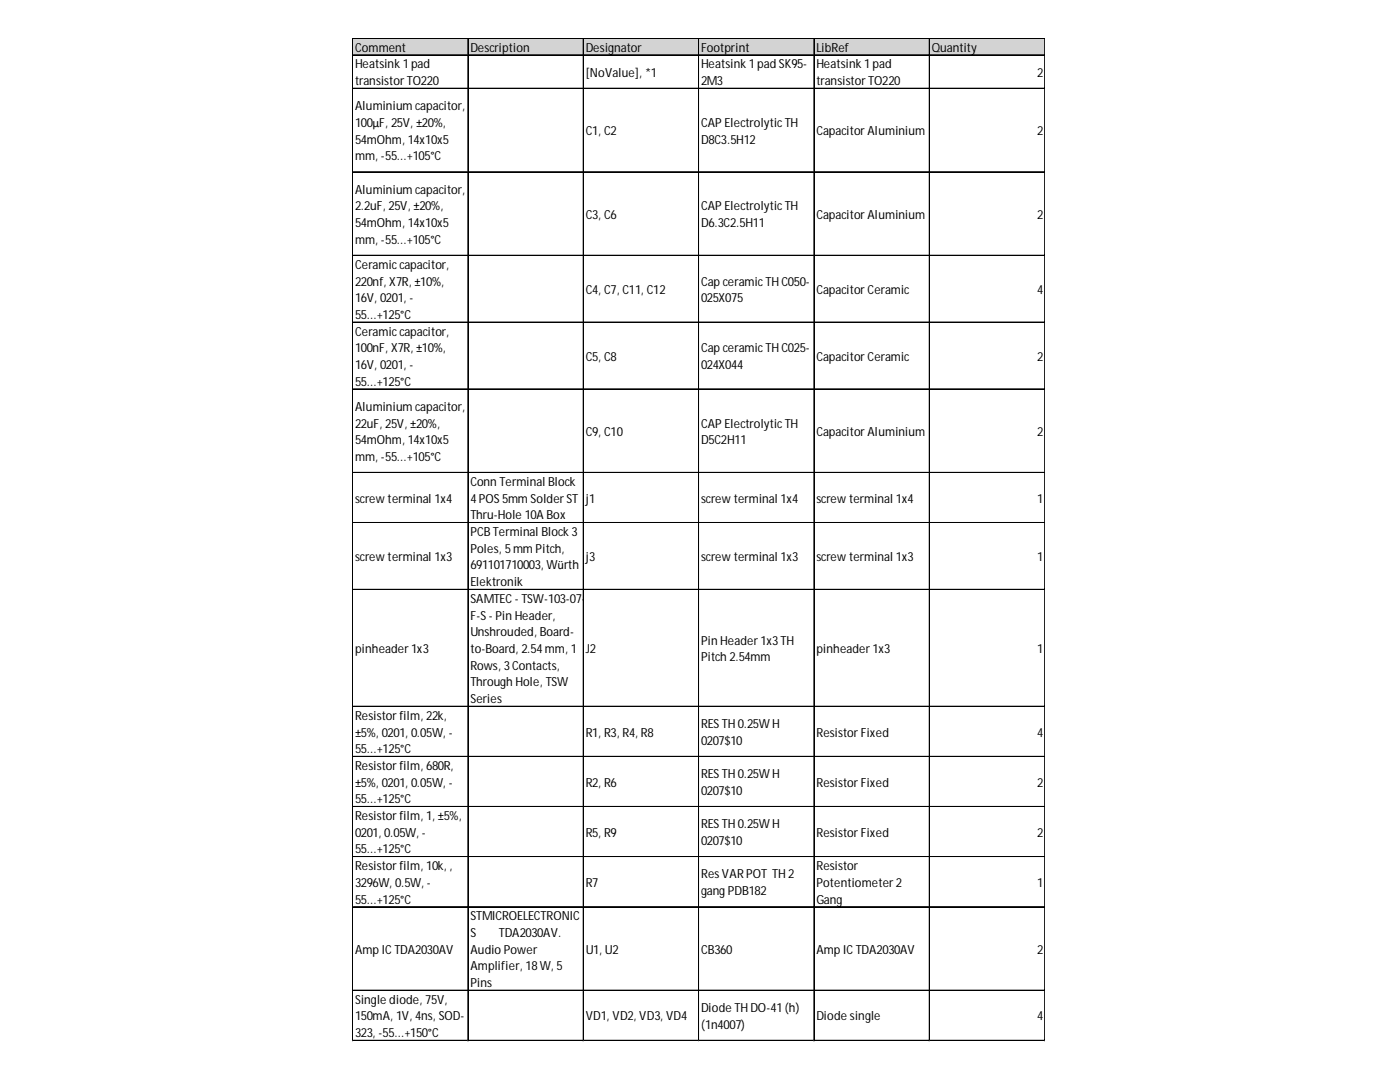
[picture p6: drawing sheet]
<svg xmlns="http://www.w3.org/2000/svg" width="279mm" height="216mm" viewBox="0 0 279 216" stroke-linecap="round" stroke-linejoin="round" font-family="sans-serif">
<defs><g id="words">
<g font-size="2.5">
<text x="70.8" y="10.3">Comment</text>
<text x="93.9" y="10.3">Description</text>
<text x="116.9" y="10.3">Designator</text>
<text x="139.9" y="10.3">Footprint</text>
<text x="162.9" y="10.3">LibRef</text>
<text x="186" y="10.3">Quantity</text>
<text x="70.8" y="13.6">Heatsink 1pad</text>
<text x="70.8" y="17">transistor TO220</text>
<text x="116.9" y="15.3">[NoValue], *1</text>
<text x="139.9" y="13.6">Heatsink 1pad SK95-</text>
<text x="139.9" y="17">2M3</text>
<text x="162.9" y="13.6">Heatsink 1pad</text>
<text x="162.9" y="17">transistor TO220</text>
<text x="207" y="15.3">2</text>
<text x="70.8" y="22">Aluminium capacitor,</text>
<text x="70.8" y="25.3">100μF, 25V, ±20%,</text>
<text x="70.8" y="28.6">54mOhm, 14x10x5</text>
<text x="116.9" y="27">C1, C2</text>
<text x="139.9" y="25.3">CAP Electrolytic TH</text>
<text x="139.9" y="28.6">D8C3.5H12</text>
<text x="162.9" y="27">Capacitor Aluminium</text>
<text x="207" y="27">2</text>
<text x="70.8" y="32">mm, -55...+105°C</text>
<text x="70.8" y="38.6">Aluminium capacitor,</text>
<text x="70.8" y="42">2.2uF, 25V, ±20%,</text>
<text x="139.9" y="42">CAP Electrolytic TH</text>
<text x="70.8" y="45.3">54mOhm, 14x10x5</text>
<text x="116.9" y="43.6">C3, C6</text>
<text x="139.9" y="45.3">D6.3C2.5H11</text>
<text x="162.9" y="43.6">Capacitor Aluminium</text>
<text x="207" y="43.6">2</text>
<text x="70.8" y="48.6">mm, -55...+105°C</text>
<text x="70.8" y="53.6">Ceramic capacitor,</text>
<text x="70.8" y="57">220nf, X7R, ±10%,</text>
<text x="116.9" y="58.6">C4, C7, C11, C12</text>
<text x="139.9" y="57">Cap ceramic TH C050-</text>
<text x="162.9" y="58.6">Capacitor Ceramic</text>
<text x="207" y="58.6">4</text>
<text x="70.8" y="60.3">16V, 0201, -</text>
<text x="70.8" y="63.6">55...+125°C</text>
<text x="139.9" y="60.3">025X075</text>
<text x="70.8" y="67">Ceramic capacitor,</text>
<text x="70.8" y="70.3">100nF, X7R, ±10%,</text>
<text x="116.9" y="72">C5, C8</text>
<text x="139.9" y="70.3">Cap ceramic TH C025-</text>
<text x="162.9" y="72">Capacitor Ceramic</text>
<text x="207" y="72">2</text>
<text x="70.8" y="73.6">16V, 0201, -</text>
<text x="70.8" y="77">55...+125°C</text>
<text x="139.9" y="73.6">024X044</text>
<text x="70.8" y="82">Aluminium capacitor,</text>
<text x="70.8" y="85.3">22uF, 25V, ±20%,</text>
<text x="70.8" y="88.6">54mOhm, 14x10x5</text>
<text x="116.9" y="87">C9, C10</text>
<text x="139.9" y="85.3">CAP Electrolytic TH</text>
<text x="139.9" y="88.6">D5C2H11</text>
<text x="162.9" y="87">Capacitor Aluminium</text>
<text x="207" y="87">2</text>
<text x="70.8" y="92">mm, -55...+105°C</text>
<text x="70.8" y="100.3">screw terminal 1x4</text>
<text x="93.9" y="97">Conn Terminal Block</text>
<text x="93.9" y="100.3">4POS 5mm Solder ST</text>
<text x="116.9" y="100.3">j1</text>
<text x="139.9" y="100.3">screw terminal 1x4</text>
<text x="162.9" y="100.3">screw terminal 1x4</text>
<text x="207" y="100.3">1</text>
<text x="93.9" y="103.6">Thru-Hole 10A Box</text>
<text x="93.9" y="107">PCB Terminal Block 3</text>
<text x="70.8" y="112">screw terminal 1x3</text>
<text x="93.9" y="110.3">Poles, 5mm Pitch,</text>
<text x="93.9" y="113.6">691101710003, Würth</text>
<text x="116.9" y="112">j3</text>
<text x="139.9" y="112">screw terminal 1x3</text>
<text x="162.9" y="112">screw terminal 1x3</text>
<text x="207" y="112">1</text>
<text x="93.9" y="117">Elektronik</text>
<text x="93.9" y="120.3">SAMTEC - TSW-103-07-</text>
<text x="93.9" y="123.6">F-S - Pin Header,</text>
<text x="70.8" y="130.3">pinheader 1x3</text>
<text x="93.9" y="127">Unshrouded, Board-</text>
<text x="93.9" y="130.3">to-Board, 2.54mm, 1</text>
<text x="116.9" y="130.3">J2</text>
<text x="139.9" y="128.6">Pin Header 1x3TH</text>
<text x="139.9" y="132">Pitch 2.54mm</text>
<text x="162.9" y="130.3">pinheader 1x3</text>
<text x="207" y="130.3">1</text>
<text x="93.9" y="133.6">Rows, 3Contacts,</text>
<text x="93.9" y="137">Through Hole, TSW</text>
<text x="70.8" y="143.6">Resistor film, 22k,</text>
<text x="93.9" y="140.3">Series</text>
<text x="70.8" y="147">±5%, 0201, 0.05W, -</text>
<text x="116.9" y="147">R1, R3, R4, R8</text>
<text x="139.9" y="145.3">RES TH 0.25W H</text>
<text x="139.9" y="148.6">0207$10</text>
<text x="162.9" y="147">Resistor Fixed</text>
<text x="207" y="147">4</text>
<text x="70.8" y="150.3">55...+125°C</text>
<text x="70.8" y="153.6">Resistor film, 680R,</text>
<text x="139.9" y="155.3">RES TH 0.25W H</text>
<text x="70.8" y="157">±5%, 0201, 0.05W, -</text>
<text x="70.8" y="160.3">55...+125°C</text>
<text x="116.9" y="157">R2, R6</text>
<text x="139.9" y="158.6">0207$10</text>
<text x="162.9" y="157">Resistor Fixed</text>
<text x="207" y="157">2</text>
<text x="70.8" y="163.6">Resistor film, 1, ±5%,</text>
<text x="70.8" y="167">0201, 0.05W, -</text>
<text x="116.9" y="167">R5, R9</text>
<text x="139.9" y="165.3">RES TH 0.25W H</text>
<text x="162.9" y="167">Resistor Fixed</text>
<text x="207" y="167">2</text>
<text x="70.8" y="170.3">55...+125°C</text>
<text x="70.8" y="173.6">Resistor film, 10k, ,</text>
<text x="139.9" y="168.6">0207$10</text>
<text x="162.9" y="173.6">Resistor</text>
<text x="70.8" y="177">3296W, 0.5W, -</text>
<text x="116.9" y="177">R7</text>
<text x="139.9" y="175.3">Res VAR POT TH 2</text>
<text x="139.9" y="178.6">gang PDB182</text>
<text x="162.9" y="177">Potentiometer 2</text>
<text x="207" y="177">1</text>
<text x="70.8" y="180.3">55...+125°C</text>
<text x="93.9" y="183.6">STMICROELECTRONIC</text>
<text x="162.9" y="180.3">Gang</text>
<text x="70.8" y="190.3">Amp IC TDA2030AV</text>
<text x="93.9" y="187">S</text>
<text x="93.9" y="190.3">Audio Power</text>
<text x="99.5" y="187">TDA2030AV.</text>
<text x="116.9" y="190.3">U1, U2</text>
<text x="139.9" y="190.3">CB360</text>
<text x="162.9" y="190.3">Amp IC TDA2030AV</text>
<text x="207" y="190.3">2</text>
<text x="93.9" y="193.6">Amplifier, 18W, 5</text>
<text x="93.9" y="197">Pins</text>
<text x="70.8" y="200.3">Single diode, 75V,</text>
<text x="70.8" y="203.6">150mA, 1V, 4ns, SOD-</text>
<text x="116.9" y="203.6">VD1, VD2, VD3, VD4</text>
<text x="139.9" y="202">Diode TH DO-41(h)</text>
<text x="162.9" y="203.6">Diode single</text>
<text x="207" y="203.6">4</text>
<text x="70.8" y="207">323, -55...+150°C</text>
<text x="139.9" y="205.3">(1n4007)</text>
</g>
</g></defs>
<path d="M70.5 7.7h138.1v3.4h-138.1z" fill="#d3d3d3"/>
<g fill="none" stroke="#000" stroke-width=".2">
<path d="M70.3 7.6v200.1M70.4 7.6v200.1M70.5 7.6h138.1M70.5 7.7h138.1M70.5 10.9h138.1M70.5 11h138.1M70.5 17.6h138.1M70.5 17.7h138.1M93.4 7.8v199.9M93.5 7.8v199.9M116.4 7.8v199.9M116.5 7.8v199.9"/>
<path d="M139.4 7.8v199.9M139.5 7.8v199.9M162.4 7.8v199.9M162.5 7.8v199.9M185.5 7.8v199.9M208.5 7.8v199.9M70.5 34.3h138.1M70.5 50.9h138.1M70.5 51h138.1M70.5 64.3h138.1M70.5 77.6h138.1M70.5 77.7h138.1"/>
<path d="M70.5 94.3h138.1M70.5 104.3h138.1M70.5 117.6h138.1M70.5 117.7h138.1M70.5 140.9h138.1M70.5 141h138.1M70.5 150.9h138.1M70.5 151h138.1M70.5 160.9h138.1M70.5 161h138.1M70.5 170.9h138.1M70.5 171h138.1"/>
<path d="M70.5 180.9h138.1M70.5 181h138.1M70.5 197.6h138.1M70.5 197.7h138.1M70.5 207.6h138.1M70.5 207.7h138.1"/>
</g>
<path d="M70.3 207.7v.1" fill="none" stroke="#d4d4d4" stroke-width=".2"/>
<path d="M70.3 207.7l.2 .1z" fill="#d4d4d4"/>
<path d="M93.4 207.7v.1" fill="none" stroke="#d4d4d4" stroke-width=".2"/>
<path d="M93.4 207.7l.1 .1z" fill="#d4d4d4"/>
<path d="M116.4 207.7v.1" fill="none" stroke="#d4d4d4" stroke-width=".2"/>
<path d="M116.4 207.7l.2 .1z" fill="#d4d4d4"/>
<path d="M139.4 207.7v.1" fill="none" stroke="#d4d4d4" stroke-width=".2"/>
<path d="M139.4 207.7l.2 .1z" fill="#d4d4d4"/>
<path d="M162.4 207.7v.1" fill="none" stroke="#d4d4d4" stroke-width=".2"/>
<path d="M162.4 207.7l.2 .1z" fill="#d4d4d4"/>
<path d="M185.5 207.7v.1" fill="none" stroke="#d4d4d4" stroke-width=".2"/>
<path d="M185.5 207.7l.1 .1z" fill="#d4d4d4"/>
<path d="M208.5 207.7v.1" fill="none" stroke="#d4d4d4" stroke-width=".2"/>
<path d="M208.5 207.7l.1 .1z" fill="#d4d4d4"/>
<use href="#words"/>
</svg>
